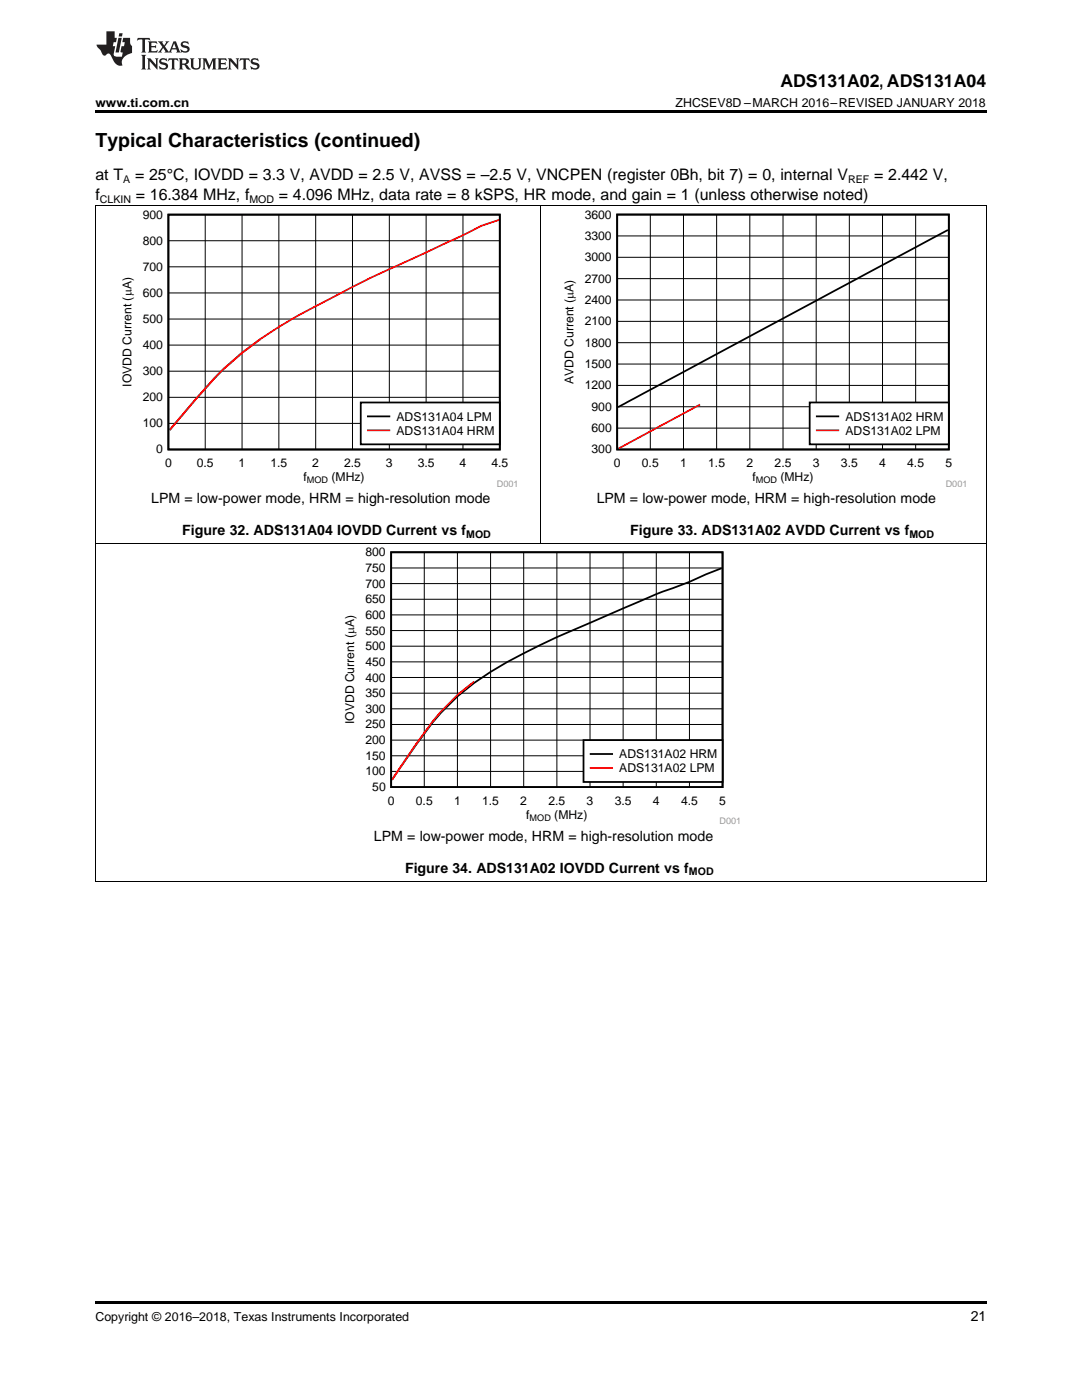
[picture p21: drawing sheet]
<svg xmlns="http://www.w3.org/2000/svg" width="216mm" height="279mm" viewBox="0 0 216 279" stroke-linecap="round" stroke-linejoin="round" font-family="sans-serif">
<defs><g id="words">
<text font-size="3.9" x="19" y="29.3">Typical Characteristics (continued)</text>
<text font-size="3.5" x="155.7" y="17.3">ADS131A02, ADS131A04</text>
<g font-size="3.2">
<text x="19" y="36">at T</text>
<text x="27" y="36">= 25°C, IOVDD = 3.3 V, AVDD = 2.5 V, AVSS = –2.5 V, VNCPEN (register 0Bh, bit 7) = 0, internal V</text>
<text x="174.4" y="36">= 2.442 V,</text>
<text x="19" y="39.9">f</text>
<text x="27.1" y="39.9">= 16.384 MHz, f</text>
<text x="55.6" y="39.9">= 4.096 MHz, data rate = 8 kSPS, HR mode, and gain = 1 (unless otherwise noted)</text>
</g>
<g font-size="2.8">
<text x="30.2" y="100.4">LPM = low-power mode, HRM = high-resolution mode</text>
<text x="119.1" y="100.4">LPM = low-power mode, HRM = high-resolution mode</text>
<text x="36.4" y="106.8">Figure 32. ADS131A04 IOVDD Current vs f</text>
<text x="125.8" y="106.8">Figure 33. ADS131A02 AVDD Current vs f</text>
<text x="74.6" y="167.8">LPM = low-power mode, HRM = high-resolution mode</text>
<text x="80.8" y="174.1">Figure 34. ADS131A02 IOVDD Current vs f</text>
<text x="193.7" y="263.6">21</text>
</g>
<g font-size="2.5">
<text x="19" y="21.4">www.ti.com.cn</text>
<text x="134.8" y="21.4">ZHCSEV8D –MARCH 2016–REVISED JANUARY 2018</text>
<text x="19" y="263.6">Copyright © 2016–2018, Texas Instruments Incorporated</text>
</g>
<g font-size="2.4">
<text x="28.5" y="43.6">900</text>
<text x="116.7" y="47.9">3300</text>
<text x="116.7" y="43.6">3600</text>
<text x="28.5" y="48.8">800</text>
<text x="116.7" y="52.1">3000</text>
<text x="28.5" y="59.3">600</text>
<text x="28.5" y="54">700</text>
<text x="116.7" y="56.4">2700</text>
<text x="28.5" y="64.5">500</text>
<text x="116.7" y="64.9">2100</text>
<text x="116.7" y="60.7">2400</text>
<text x="28.5" y="69.7">400</text>
<text x="116.7" y="69.2">1800</text>
<text x="26.2" y="77.1" transform="rotate(-90 26.2 77.1)">IOVDD Current (PA)</text>
<text x="28.5" y="74.9">300</text>
<text x="114.4" y="76.7" transform="rotate(-90 114.4 76.7)">AVDD Current (PA)</text>
<text x="116.7" y="77.7">1200</text>
<text x="116.7" y="73.4">1500</text>
<text x="28.5" y="80.1">200</text>
<text x="79.1" y="84">ADS131A04 LPM</text>
<text x="118" y="82">900</text>
<text x="168.7" y="84">ADS131A02 HRM</text>
<text x="28.5" y="85.3">100</text>
<text x="79.1" y="86.7">ADS131A04 HRM</text>
<text x="118" y="86.2">600</text>
<text x="168.7" y="86.7">ADS131A02 LPM</text>
<text x="31.2" y="90.5">0</text>
<text x="32.9" y="93.3">0</text>
<text x="39.3" y="93.3">0.5</text>
<text x="47.6" y="93.3">1</text>
<text x="54" y="93.3">1.5</text>
<text x="62.3" y="93.3">2</text>
<text x="68.7" y="93.3">2.5</text>
<text x="77" y="93.3">3</text>
<text x="83.3" y="93.3">3.5</text>
<text x="91.7" y="93.3">4</text>
<text x="98" y="93.3">4.5</text>
<text x="118" y="90.5">300</text>
<text x="122.5" y="93.3">0</text>
<text x="128.1" y="93.3">0.5</text>
<text x="135.7" y="93.3">1</text>
<text x="141.3" y="93.3">1.5</text>
<text x="148.9" y="93.3">2</text>
<text x="154.6" y="93.3">2.5</text>
<text x="162.2" y="93.3">3</text>
<text x="167.8" y="93.3">3.5</text>
<text x="175.4" y="93.3">4</text>
<text x="181" y="93.3">4.5</text>
<text x="188.7" y="93.3">5</text>
<text x="60.6" y="96.1">f</text>
<text x="66.2" y="96.1">(MHz)</text>
<text x="150.1" y="96.1">f</text>
<text x="155.7" y="96.1">(MHz)</text>
<text x="72.9" y="111">800</text>
<text x="72.9" y="117.3">700</text>
<text x="72.9" y="114.1">750</text>
<text x="72.9" y="123.5">600</text>
<text x="72.9" y="120.4">650</text>
<text x="72.9" y="129.8">500</text>
<text x="72.9" y="126.6">550</text>
<text x="72.9" y="136">400</text>
<text x="72.9" y="132.9">450</text>
<text x="72.9" y="142.3">300</text>
<text x="72.9" y="139.1">350</text>
<text x="70.7" y="144.5" transform="rotate(-90 70.7 144.5)">IOVDD Current (PA)</text>
<text x="72.9" y="148.5">200</text>
<text x="72.9" y="145.4">250</text>
<text x="72.9" y="154.7">100</text>
<text x="72.9" y="151.6">150</text>
<text x="123.6" y="151.3">ADS131A02 HRM</text>
<text x="123.6" y="154.1">ADS131A02 LPM</text>
<text x="74.3" y="157.9">50</text>
<text x="77.4" y="160.7">0</text>
<text x="83" y="160.7">0.5</text>
<text x="90.6" y="160.7">1</text>
<text x="96.2" y="160.7">1.5</text>
<text x="103.8" y="160.7">2</text>
<text x="109.4" y="160.7">2.5</text>
<text x="117.1" y="160.7">3</text>
<text x="122.7" y="160.7">3.5</text>
<text x="130.3" y="160.7">4</text>
<text x="135.9" y="160.7">4.5</text>
<text x="143.5" y="160.7">5</text>
<text x="105" y="163.4">f</text>
<text x="110.6" y="163.4">(MHz)</text>
</g>
<g font-size="2.1">
<text x="19.9" y="40.5">CLKIN</text>
<text x="24.6" y="36.6">A</text>
<text x="49.8" y="40.5">MOD</text>
<text x="169.2" y="36.6">REF</text>
<text x="93" y="107.3">MOD</text>
<text x="181.5" y="107.3">MOD</text>
<text x="137.5" y="174.7">MOD</text>
</g>
<g font-size="1.8">
<text x="61.2" y="96.5">MOD</text>
<text x="150.8" y="96.5">MOD</text>
<text x="105.7" y="163.9">MOD</text>
</g>
<g font-size="1.8" fill="#999">
<text x="99.1" y="97.1">D001</text>
<text x="188.7" y="97.1">D001</text>
<text x="143.6" y="164.5">D001</text>
</g>
</g></defs>
<path d="M19 259.7h177.8v.5h-177.8z" fill="#000"/>
<path d="M19.1 108.5v67.4M196.8 108.5v67.4M19 175.8h177.8" fill="none" stroke="#000" stroke-width=".2"/>
<path d="M68.4 109.3h79.2v55.2h-79.2z" fill-rule="evenodd" fill="#fff"/>
<path d="M78.1 110.2h66.1v46.9h-66.1zM144 113.4l-9.7 4a89.5 89.5 0 0 0-10 4l-6.6 2.9a144.3 144.3 0 0 0-19.8 9.8 46.1 46.1 0 0 0-14.9 14.6l-4.8 6.9" fill="none" stroke="#000" stroke-width=".35"/>
<g fill="none" stroke="#000" stroke-width=".2">
<path d="M78.1 119.6h66.1M78.1 116.5h66.1M78.1 113.4h66.1M84.7 110.2v46.9M91.3 110.2v46.9M97.9 110.2v46.9M104.5 110.2v46.9M111.1 110.2v46.9M117.7 110.2v46.9M124.3 110.2v46.9M131 110.2v46.9M137.6 110.2v46.9"/>
<path d="M78.1 138.3h66.1M78.1 135.2h66.1M78.1 132.1h66.1M78.1 129h66.1M78.1 125.8h66.1M78.1 122.7h66.1M78.1 154h66.1M78.1 150.8h66.1M78.1 147.7h66.1M78.1 144.6h66.1M78.1 141.5h66.1"/>
</g>
<path d="M94.6 136a44.6 44.6 0 0 0-11.6 12.5l-4.8 7.1" fill="none" stroke="#f00" stroke-width=".35"/>
<path d="M116.4 147.7h27.8v8.4h-27.8z" fill-rule="evenodd" fill="#fff"/>
<path d="M116.4 147.7h27.8v8.4h-27.8zM117.9 150.5h4.2" fill="none" stroke="#000" stroke-width=".35"/>
<path d="M117.9 153.3h4.2" fill="none" stroke="#f00" stroke-width=".35"/>
<path d="M19.1 41.1v67.4M107.9 41.1v67.4M196.8 41.1v67.4M19 108.5h177.8" fill="none" stroke="#000" stroke-width=".2"/>
<path d="M23.9 41.9h79.2v55.3h-79.2z" fill-rule="evenodd" fill="#fff"/>
<path d="M33.6 42.8h66.1v46.9h-66.1zM52 67.7a72.8 72.8 0 0 0-15.5 15l-2.6 3.1" fill="none" stroke="#000" stroke-width=".35"/>
<g fill="none" stroke="#000" stroke-width=".2">
<path d="M33.6 58.5h66.1M33.6 53.2h66.1M33.6 48h66.1M41 42.8v46.9M48.3 42.8v46.9M55.6 42.8v46.9M63 42.8v46.9M70.3 42.8v46.9M77.7 42.8v46.9M85 42.8v46.9M92.4 42.8v46.9M33.6 79.3h66.1"/>
<path d="M33.6 74.1h66.1M33.6 68.9h66.1M33.6 63.7h66.1M33.6 84.5h66.1"/>
</g>
<path d="M99.6 43.9l-3.5 1.2-3.7 1.9-7.4 3.4a272.7 272.7 0 0 0-29.4 14.8 72.9 72.9 0 0 0-19.4 17.9l-2.3 2.7" fill="none" stroke="#f00" stroke-width=".35"/>
<path d="M72 80.3h27.7v8.4h-27.7z" fill-rule="evenodd" fill="#fff"/>
<path d="M72 80.3h27.7v8.4h-27.7zM73.4 83.1h4.3" fill="none" stroke="#000" stroke-width=".35"/>
<path d="M73.4 85.9h4.3" fill="none" stroke="#f00" stroke-width=".35"/>
<path d="M112.1 41.9h80.6v55.3h-80.6z" fill-rule="evenodd" fill="#fff"/>
<path d="M123.2 42.8h66.1v46.9h-66.1zM189.1 45.9l-65.8 35.4" fill="none" stroke="#000" stroke-width=".35"/>
<g fill="none" stroke="#000" stroke-width=".2">
<path d="M123.2 59.9h66.1M123.2 55.6h66.1M123.2 51.4h66.1M123.2 47.1h66.1M129.8 42.8v46.9M136.4 42.8v46.9M143 42.8v46.9M149.6 42.8v46.9M156.2 42.8v46.9M162.9 42.8v46.9M169.5 42.8v46.9M176.1 42.8v46.9"/>
<path d="M182.7 42.8v46.9M123.2 76.9h66.1M123.2 72.7h66.1M123.2 68.4h66.1M123.2 64.1h66.1M123.2 85.4h66.1M123.2 81.2h66.1"/>
</g>
<path d="M139.7 80.7l-16.3 8.8" fill="none" stroke="#f00" stroke-width=".35"/>
<path d="M161.6 80.3h27.7v8.4h-27.7z" fill-rule="evenodd" fill="#fff"/>
<path d="M161.6 80.3h27.7v8.4h-27.7zM163 83.1h4.3" fill="none" stroke="#000" stroke-width=".35"/>
<path d="M163 85.9h4.3" fill="none" stroke="#f00" stroke-width=".35"/>
<path d="M19 41.1h177.8" fill="none" stroke="#000" stroke-width=".2"/>
<path d="M19 22h177.8v.5h-177.8z" fill="#000"/>
<g fill="#231f20">
<path d="M27.5 7.6l-.1 .5 .4-.2h.6v.1v2.1l-.2 .4h1l-.3-.4v-2.1l.1-.1h.5l.5 .2-.2-.5zM29.5 8.3l.2 .3v1.5l-.2 .4h1.8l.2-.6a1.04 1.04 0 0 1-1.3 .2v-.7h.6l.3 .2v-.6l-.3 .2h-.6v-.6l.8-.1 .4 .3-.2-.5zM31.5 8.3l.9 1.1-.9 1.1h.8l-.2-.2 .5-.7 .4 .7-.2 .2h1.5l-.1-.2 .1-.4h.9l.1 .4-.2 .2h1l-.3-.3-.7-1.9h-.5l-.9 2-.8-1 .9-1h-.8l.1 .3-.3 .5-.4-.6 .2-.2zM34.7 8.6l.4 1h-.7zM36.3 8.4a.63 .63 0 0 0-.2 .7 .63 .63 0 0 0 .6 .4l.6 .2 .1 .2a.75 .75 0 0 1-.7 .4 .75 .75 0 0 1-.6-.5l.1 .7 .1-.1a1.11 1.11 0 0 0 1.5-.6 1.13 1.13 0 0 0-1.2-.8l-.1-.4a1.04 1.04 0 0 1 1.2 .2l-.2-.5-.1 .1-.5-.2zM28.2 10.9l.2 .4v2.2l-.2 .4h1l-.3-.4v-2.2l.3-.4zM29.3 11.6l.3 .4v1.5l-.3 .4h.8l-.2-.4v-1.3l1.5 1.7v-1.9l.2-.4h-.7l.2 .4v.9l-1.1-1.3zM32 11.8a.62 .62 0 0 0-.2 .7 .62 .62 0 0 0 .6 .4l.6 .1 .1 .3a.76 .76 0 0 1-.7 .3 .76 .76 0 0 1-.6-.4l.1 .7 .1-.1a1.11 1.11 0 0 0 1.5-.6 1.13 1.13 0 0 0-1.2-.8l-.1-.4a1.04 1.04 0 0 1 1.2 .2l-.2-.6-.1 .1-.5-.1zM33.7 11.6l-.2 .6a.61 .61 0 0 1 .8-.3v1.6l-.2 .4h.9l-.2-.4v-1.6a.63 .63 0 0 1 .8 .3l-.2-.6zM35.6 11.6l.3 .4v1.5l-.3 .4h1l-.2-.2v-.8l.5 .2a.76 .76 0 0 0 1.2 .7l-1-1a.58 .58 0 0 0 .6-.5 .58 .58 0 0 0-.5-.6zM36.4 11.9h.1a.45 .45 0 0 1 .5 .1 .45 .45 0 0 1 .1 .5l-.7 .2zM37.9 11.6l.2 .2a2.17 2.17 0 0 0 .3 1.9 .99 .99 0 0 0 1.6-.6v-1.1l.2-.4h-.7l.2 .2a1.92 1.92 0 0 1-.2 1.8 .6 .6 0 0 1-.9-.5v-1.1l.2-.4zM40.4 11.6l.2 .4v1.5l-.2 .4h.7l-.2-.4v-1.4l.8 1.8 .8-1.8v1.4l-.2 .4h.9l-.2-.4v-1.5l.2-.4h-.8l-.6 1.5-.6-1.5zM43.4 11.6l.2 .4v1.5l-.2 .4h1.8l.2-.6a1.04 1.04 0 0 1-1.3 .1v-.6h.5l.4 .2v-.6l-.4 .2h-.5v-.7h.8l.3 .3-.1-.6zM45.5 11.6l.2 .4v1.5l-.2 .4h.7l-.2-.4v-1.3l1.5 1.7v-1.9l.2-.4h-.7l.2 .4v.9l-1.1-1.3zM47.9 11.6l-.1 .6a.61 .61 0 0 1 .8-.3v1.6l-.3 .4h1l-.3-.4 .1-1.6a.63 .63 0 0 1 .7 .3l-.1-.6zM50.2 11.8a.62 .62 0 0 0-.2 .7 .62 .62 0 0 0 .6 .4l.6 .1 .2 .3a.76 .76 0 0 1-.8 .3 .76 .76 0 0 1-.6-.4l.1 .7 .2-.1a1.11 1.11 0 0 0 1.5-.6 1.13 1.13 0 0 0-1.3-.8l-.1-.4a1.04 1.04 0 0 1 1.2 .2l-.1-.6-.2 .1-.5-.1z"/>
<path d="M21.2 6.3v2.6h-1.9l.1 .4 .7 .9a.91 .91 0 0 0 1 .8 .56 .56 0 0 1 .5-.3 .56 .56 0 0 1 .5 .3l.4 .8a1.53 1.53 0 0 0 1.9 1.2 1.54 1.54 0 0 1 1-2.1l.9-.3v-1.4a1.52 1.52 0 0 1-.3-1.6h-1.4l-.2 .8h.5l-.2 .8h-.4l-.2 1v.2l.4 .1-.2 .8a1.93 1.93 0 0 1-1.6-.3l.3-1.8h-.5l.2-.8h.4l.2-.8h-.4v-1.3zM23.6 7.6l-.6 2.9h.7l.6-2.9zM23.8 6.6l-.1 .7h.6l.2-.7z"/>
</g>
<use href="#words"/>
</svg>
